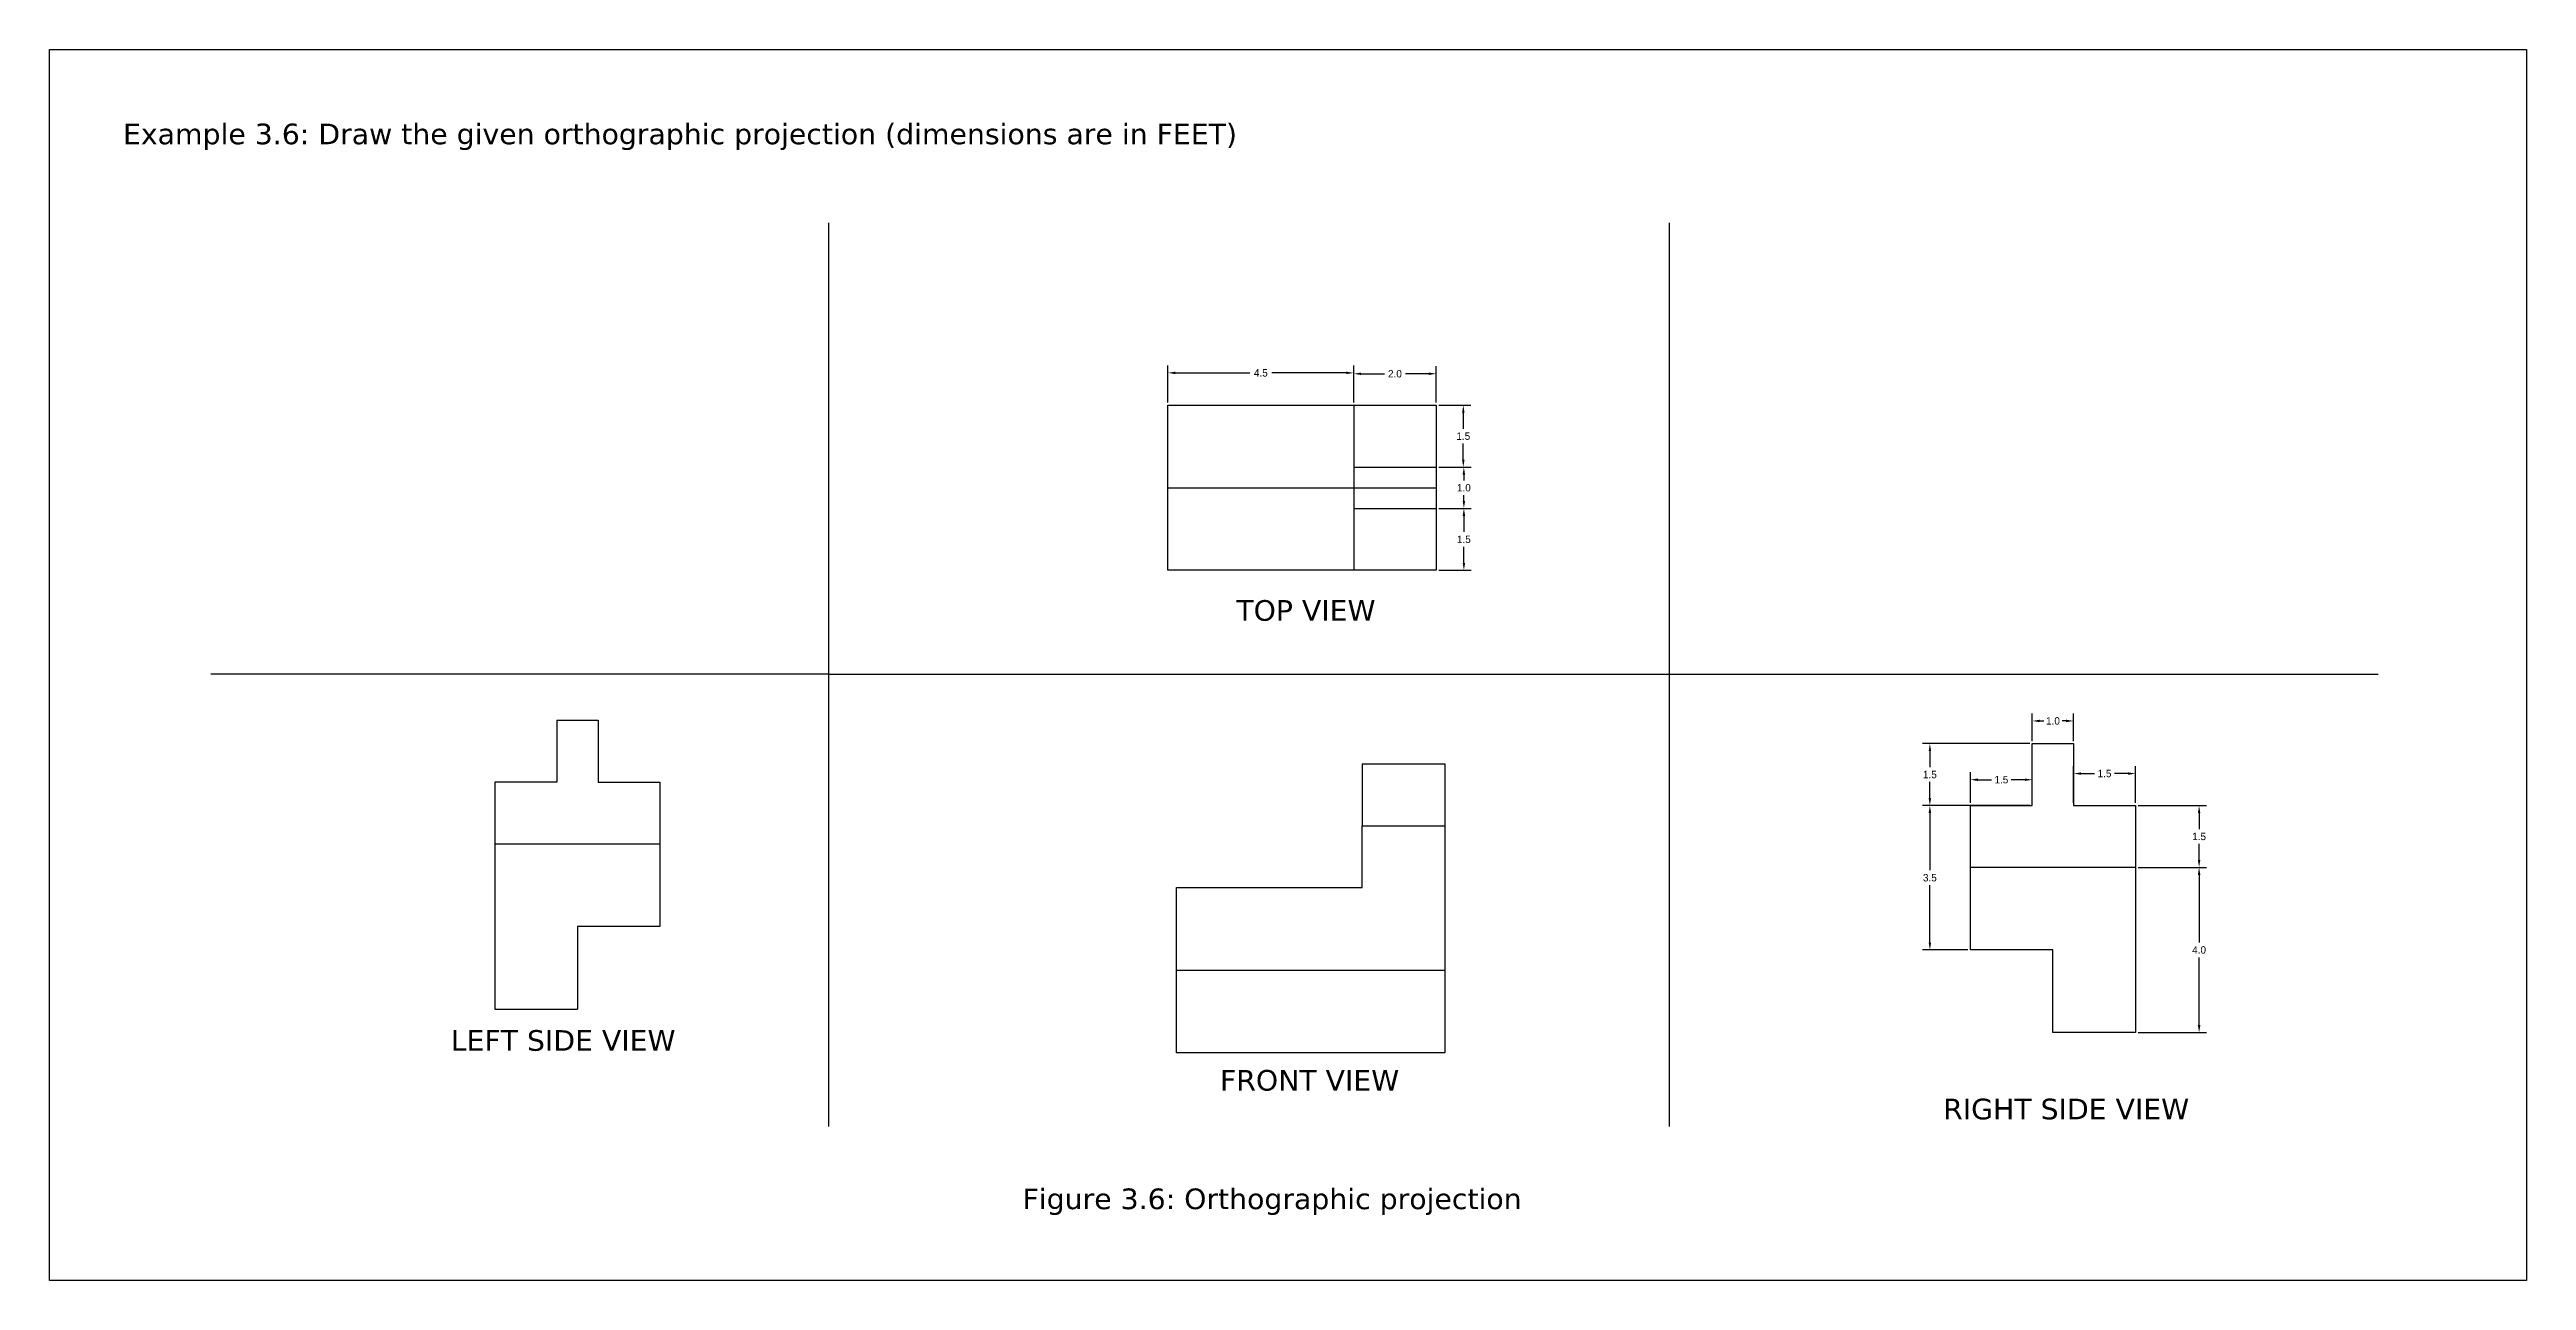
# Model space of a CAD drawing. Header units: millimetres. Extents: x 110 to 309, y -2 to 66.
# Drawn here: x 249.2 to 309.3, y -2.1 to 27.7 of the extents above; entities that cross this region are included whole.
import ezdxf

# ---------------------------------------------------------------- set-up
doc = ezdxf.new("R2010")
doc.units = ezdxf.units.MM
doc.header["$MEASUREMENT"] = 0
doc.dimstyles.get("Standard").update_dxf_attribs({"dimtxt": 0.18, "dimasz": 0.18, "dimexe": 0.18, "dimexo": 0.0625, "dimgap": 0.09, "dimtad": 0, "dimtih": 1, "dimtoh": 1, "dimdec": 1, "dimzin": 0, "dimdsep": 46, "dimtxsty": 'Standard', "dimcen": 0.09, "dimadec": 0, "dimazin": 0, "dimtfac": 1, "dimtdec": 1, "dimtofl": 0, "dimtmove": 0, "dimatfit": 3, "dimfxl": 1, "dimtolj": 1, "dimtzin": 0, "dimarcsym": 0})

# ---------------------------------------------------------------- blocks, each defined once
blk = doc.blocks.new('*D21')
at = {"color": 0, "lineweight": -2}
for p, q in [((276.352, 19.155), (276.352, 20.055)), ((276.532, 19.875), (278.332, 19.875)), ((280.672, 19.875), (278.872, 19.875)), ((280.852, 19.155), (280.852, 20.055))]:
    blk.add_line(p, q, dxfattribs=at)
at = {"color": 0, "lineweight": 25}
for points in [[(276.532, 19.905), (276.532, 19.845), (276.352, 19.875)], [(280.672, 19.905), (280.672, 19.845), (280.852, 19.875)]]:
    blk.add_solid(points, dxfattribs=at)
at = {"layer": 'Defpoints', "color": 0, "lineweight": 25}
for p in [(280.852, 19.875), (276.352, 19.092), (280.852, 19.092)]:
    blk.add_point(p, dxfattribs=at)
at = {"color": 0, "lineweight": 25, "insert": (278.602, 19.875), "char_height": 0.18, "attachment_point": 5}
blk.add_mtext('\\A1;4.5', dxfattribs=at)
blk = doc.blocks.new('*D22')
at = {"color": 0, "lineweight": -2}
for p, q in [((280.852, 19.155), (280.852, 20.034)), ((281.032, 19.854), (281.597, 19.854)), ((282.672, 19.854), (282.107, 19.854)), ((282.852, 19.155), (282.852, 20.034))]:
    blk.add_line(p, q, dxfattribs=at)
at = {"color": 0, "lineweight": 25}
for points in [[(281.032, 19.884), (281.032, 19.824), (280.852, 19.854)], [(282.672, 19.884), (282.672, 19.824), (282.852, 19.854)]]:
    blk.add_solid(points, dxfattribs=at)
at = {"layer": 'Defpoints', "color": 0, "lineweight": 25}
for p in [(282.852, 19.854), (280.852, 19.092), (282.852, 19.092)]:
    blk.add_point(p, dxfattribs=at)
at = {"color": 0, "lineweight": 25, "insert": (281.852, 19.854), "char_height": 0.18, "attachment_point": 5}
blk.add_mtext('\\A1;2.0', dxfattribs=at)
blk = doc.blocks.new('*D23')
at = {"color": 0, "lineweight": -2}
for p, q in [((282.914, 19.092), (283.689, 19.092)), ((283.509, 18.912), (283.509, 18.522)), ((283.509, 17.772), (283.509, 18.162)), ((282.914, 17.592), (283.689, 17.592))]:
    blk.add_line(p, q, dxfattribs=at)
at = {"color": 0, "lineweight": 25}
for points in [[(283.479, 18.912), (283.539, 18.912), (283.509, 19.092)], [(283.479, 17.772), (283.539, 17.772), (283.509, 17.592)]]:
    blk.add_solid(points, dxfattribs=at)
at = {"layer": 'Defpoints', "color": 0, "lineweight": 25}
for p in [(282.852, 19.092), (282.852, 17.592), (283.509, 17.592)]:
    blk.add_point(p, dxfattribs=at)
at = {"color": 0, "lineweight": 25, "insert": (283.509, 18.342), "char_height": 0.18, "attachment_point": 5}
blk.add_mtext('\\A1;1.5', dxfattribs=at)
blk = doc.blocks.new('*D24')
at = {"color": 0, "lineweight": -2}
for p, q in [((282.914, 17.592), (283.703, 17.592)), ((283.523, 17.412), (283.523, 17.272)), ((283.523, 16.772), (283.523, 16.912)), ((282.914, 16.592), (283.703, 16.592))]:
    blk.add_line(p, q, dxfattribs=at)
at = {"color": 0, "lineweight": 25}
for points in [[(283.493, 17.412), (283.553, 17.412), (283.523, 17.592)], [(283.493, 16.772), (283.553, 16.772), (283.523, 16.592)]]:
    blk.add_solid(points, dxfattribs=at)
at = {"layer": 'Defpoints', "color": 0, "lineweight": 25}
for p in [(282.852, 17.592), (282.852, 16.592), (283.523, 16.592)]:
    blk.add_point(p, dxfattribs=at)
at = {"color": 0, "lineweight": 25, "insert": (283.523, 17.092), "char_height": 0.18, "attachment_point": 5}
blk.add_mtext('\\A1;1.0', dxfattribs=at)
blk = doc.blocks.new('*D25')
at = {"color": 0, "lineweight": -2}
for p, q in [((282.914, 16.592), (283.703, 16.592)), ((283.523, 16.412), (283.523, 16.022)), ((283.523, 15.272), (283.523, 15.662)), ((282.914, 15.092), (283.703, 15.092))]:
    blk.add_line(p, q, dxfattribs=at)
at = {"color": 0, "lineweight": 25}
for points in [[(283.493, 16.412), (283.553, 16.412), (283.523, 16.592)], [(283.493, 15.272), (283.553, 15.272), (283.523, 15.092)]]:
    blk.add_solid(points, dxfattribs=at)
at = {"layer": 'Defpoints', "color": 0, "lineweight": 25}
for p in [(282.852, 16.592), (282.852, 15.092), (283.523, 15.092)]:
    blk.add_point(p, dxfattribs=at)
at = {"color": 0, "lineweight": 25, "insert": (283.523, 15.842), "char_height": 0.18, "attachment_point": 5}
blk.add_mtext('\\A1;1.5', dxfattribs=at)
blk = doc.blocks.new('*D26')
at = {"color": 0, "lineweight": -2}
for p, q in [((295.738, 9.394), (294.637, 9.394)), ((294.817, 9.214), (294.817, 7.824)), ((294.817, 6.074), (294.817, 7.464)), ((295.738, 5.894), (294.637, 5.894))]:
    blk.add_line(p, q, dxfattribs=at)
at = {"color": 0, "lineweight": 25}
for points in [[(294.787, 9.214), (294.847, 9.214), (294.817, 9.394)], [(294.787, 6.074), (294.847, 6.074), (294.817, 5.894)]]:
    blk.add_solid(points, dxfattribs=at)
at = {"layer": 'Defpoints', "color": 0, "lineweight": 25}
for p in [(295.8, 9.394), (294.817, 5.894), (295.8, 5.894)]:
    blk.add_point(p, dxfattribs=at)
at = {"color": 0, "lineweight": 25, "insert": (294.817, 7.644), "char_height": 0.18, "attachment_point": 5}
blk.add_mtext('\\A1;3.5', dxfattribs=at)
blk = doc.blocks.new('*D27')
at = {"color": 0, "lineweight": -2}
for p, q in [((299.863, 7.894), (301.522, 7.894)), ((301.342, 7.714), (301.342, 6.074)), ((301.342, 4.074), (301.342, 5.714)), ((299.863, 3.894), (301.522, 3.894))]:
    blk.add_line(p, q, dxfattribs=at)
at = {"color": 0, "lineweight": 25}
for points in [[(301.312, 7.714), (301.372, 7.714), (301.342, 7.894)], [(301.312, 4.074), (301.372, 4.074), (301.342, 3.894)]]:
    blk.add_solid(points, dxfattribs=at)
at = {"layer": 'Defpoints', "color": 0, "lineweight": 25}
for p in [(299.8, 7.894), (299.8, 3.894), (301.342, 3.894)]:
    blk.add_point(p, dxfattribs=at)
at = {"color": 0, "lineweight": 25, "insert": (301.342, 5.894), "char_height": 0.18, "attachment_point": 5}
blk.add_mtext('\\A1;4.0', dxfattribs=at)
blk = doc.blocks.new('*D28')
at = {"color": 0, "lineweight": -2}
for p, q in [((299.863, 9.394), (301.522, 9.394)), ((301.342, 9.214), (301.342, 8.824)), ((301.342, 8.074), (301.342, 8.464)), ((299.863, 7.894), (301.522, 7.894))]:
    blk.add_line(p, q, dxfattribs=at)
at = {"color": 0, "lineweight": 25}
for points in [[(301.312, 9.214), (301.372, 9.214), (301.342, 9.394)], [(301.312, 8.074), (301.372, 8.074), (301.342, 7.894)]]:
    blk.add_solid(points, dxfattribs=at)
at = {"layer": 'Defpoints', "color": 0, "lineweight": 25}
for p in [(299.8, 9.394), (299.8, 7.894), (301.342, 7.894)]:
    blk.add_point(p, dxfattribs=at)
at = {"color": 0, "lineweight": 25, "insert": (301.342, 8.644), "char_height": 0.18, "attachment_point": 5}
blk.add_mtext('\\A1;1.5', dxfattribs=at)
blk = doc.blocks.new('*D29')
at = {"color": 0, "lineweight": -2}
for p, q in [((298.3, 9.456), (298.3, 10.348)), ((299.8, 9.456), (299.8, 10.348)), ((298.48, 10.168), (298.81, 10.168)), ((299.62, 10.168), (299.29, 10.168))]:
    blk.add_line(p, q, dxfattribs=at)
at = {"color": 0, "lineweight": 25}
for points in [[(298.48, 10.198), (298.48, 10.138), (298.3, 10.168)], [(299.62, 10.198), (299.62, 10.138), (299.8, 10.168)]]:
    blk.add_solid(points, dxfattribs=at)
at = {"layer": 'Defpoints', "color": 0, "lineweight": 25}
for p in [(298.3, 10.168), (298.3, 9.394), (299.8, 9.394)]:
    blk.add_point(p, dxfattribs=at)
at = {"color": 0, "lineweight": 25, "insert": (299.05, 10.168), "char_height": 0.18, "attachment_point": 5}
blk.add_mtext('\\A1;1.5', dxfattribs=at)
blk = doc.blocks.new('*D30')
at = {"color": 0, "lineweight": -2}
for p, q in [((297.238, 10.894), (294.637, 10.894)), ((294.817, 10.714), (294.817, 10.324)), ((294.817, 9.574), (294.817, 9.964)), ((297.238, 9.394), (294.637, 9.394))]:
    blk.add_line(p, q, dxfattribs=at)
at = {"color": 0, "lineweight": 25}
for points in [[(294.787, 10.714), (294.847, 10.714), (294.817, 10.894)], [(294.787, 9.574), (294.847, 9.574), (294.817, 9.394)]]:
    blk.add_solid(points, dxfattribs=at)
at = {"layer": 'Defpoints', "color": 0, "lineweight": 25}
for p in [(294.817, 10.894), (297.3, 10.894), (297.3, 9.394)]:
    blk.add_point(p, dxfattribs=at)
at = {"color": 0, "lineweight": 25, "insert": (294.817, 10.144), "char_height": 0.18, "attachment_point": 5}
blk.add_mtext('\\A1;1.5', dxfattribs=at)
blk = doc.blocks.new('*D31')
at = {"color": 0, "lineweight": -2}
for p, q in [((295.8, 9.456), (295.8, 10.199)), ((295.98, 10.019), (296.31, 10.019)), ((297.12, 10.019), (296.79, 10.019)), ((297.3, 9.456), (297.3, 10.199))]:
    blk.add_line(p, q, dxfattribs=at)
at = {"color": 0, "lineweight": 25}
for points in [[(295.98, 10.049), (295.98, 9.989), (295.8, 10.019)], [(297.12, 10.049), (297.12, 9.989), (297.3, 10.019)]]:
    blk.add_solid(points, dxfattribs=at)
at = {"layer": 'Defpoints', "color": 0, "lineweight": 25}
for p in [(297.3, 10.019), (295.8, 9.394), (297.3, 9.394)]:
    blk.add_point(p, dxfattribs=at)
at = {"color": 0, "lineweight": 25, "insert": (296.55, 10.019), "char_height": 0.18, "attachment_point": 5}
blk.add_mtext('\\A1;1.5', dxfattribs=at)
blk = doc.blocks.new('*D32')
at = {"color": 0, "lineweight": -2}
for p, q in [((297.3, 10.956), (297.3, 11.623)), ((297.48, 11.443), (297.575, 11.443)), ((298.12, 11.443), (298.025, 11.443)), ((298.3, 10.956), (298.3, 11.623))]:
    blk.add_line(p, q, dxfattribs=at)
at = {"color": 0, "lineweight": 25}
for points in [[(297.48, 11.473), (297.48, 11.413), (297.3, 11.443)], [(298.12, 11.473), (298.12, 11.413), (298.3, 11.443)]]:
    blk.add_solid(points, dxfattribs=at)
at = {"layer": 'Defpoints', "color": 0, "lineweight": 25}
for p in [(298.3, 11.443), (297.3, 10.894), (298.3, 10.894)]:
    blk.add_point(p, dxfattribs=at)
at = {"color": 0, "lineweight": 25, "insert": (297.8, 11.443), "char_height": 0.18, "attachment_point": 5}
blk.add_mtext('\\A1;1.0', dxfattribs=at)

msp = doc.modelspace()

# ---------------------------------------------------------------- linework, layer by layer
at = {"lineweight": 25}
for p, q in [((268.125, 23.511), (268.125, 1.618)), ((268.125, 23.511), (268.125, 12.575)), ((288.498, 23.511), (288.498, 1.618)), ((276.352, 19.092), (280.852, 19.092)), ((276.352, 17.092), (276.352, 19.092)), ((280.852, 19.092), (282.852, 19.092)), ((280.852, 19.092), (280.852, 19.092)), ((280.852, 19.092), (280.852, 17.592)), ((282.852, 19.092), (282.852, 17.592)), ((280.852, 17.592), (280.852, 16.592)), ((280.852, 17.592), (280.852, 17.592)), ((280.852, 17.592), (282.852, 17.592)), ((282.852, 17.592), (282.852, 16.592)), ((276.352, 15.092), (276.352, 17.092)), ((276.352, 17.092), (282.852, 17.092)), ((280.852, 16.592), (280.852, 15.092)), ((280.852, 16.592), (282.852, 16.592)), ((282.852, 16.592), (282.852, 15.092)), ((280.852, 15.092), (276.352, 15.092)), ((282.852, 15.092), (280.852, 15.092)), ((268.125, 12.575), (253.155, 12.575)), ((268.125, 12.575), (305.681, 12.575)), ((261.538, 11.462), (262.538, 11.462)), ((261.538, 11.462), (261.538, 9.962)), ((262.538, 11.462), (262.538, 9.962)), ((297.3, 9.394), (297.3, 10.894)), ((297.3, 10.894), (298.3, 10.894)), ((298.3, 10.894), (298.3, 9.394)), ((281.058, 10.404), (283.058, 10.404)), ((281.058, 10.404), (281.058, 8.904)), ((283.058, 10.404), (283.058, 8.904)), ((261.538, 9.962), (260.038, 9.962)), ((260.038, 9.962), (260.038, 8.462)), ((262.538, 9.962), (264.038, 9.962)), ((264.038, 9.962), (264.038, 8.462)), ((295.8, 9.394), (297.3, 9.394)), ((295.8, 5.894), (295.8, 9.394)), ((298.3, 9.394), (299.8, 9.394)), ((299.8, 9.394), (299.8, 7.894)), ((260.038, 8.462), (260.038, 4.462)), ((260.038, 8.462), (264.038, 8.462)), ((264.038, 8.462), (264.038, 6.462)), ((281.058, 7.404), (281.058, 8.904)), ((281.058, 8.904), (283.058, 8.904)), ((283.058, 8.904), (283.058, 7.404)), ((299.8, 7.894), (295.8, 7.894)), ((299.8, 7.894), (299.8, 3.894)), ((276.558, 5.404), (276.558, 7.404)), ((276.558, 7.404), (281.058, 7.404)), ((283.058, 7.404), (283.058, 5.404)), ((264.038, 6.462), (262.038, 6.462)), ((262.038, 6.462), (262.038, 4.462)), ((276.558, 3.404), (276.558, 5.404)), ((276.558, 5.404), (283.058, 5.404)), ((283.058, 5.404), (283.058, 3.404)), ((297.8, 5.894), (295.8, 5.894)), ((297.8, 3.894), (297.8, 5.894)), ((260.038, 4.462), (262.038, 4.462)), ((299.8, 3.894), (297.8, 3.894)), ((283.058, 3.404), (276.558, 3.404))]:
    msp.add_line(p, q, dxfattribs=at)
msp.add_lwpolyline([(309.276, -2.112), (249.245, -2.112), (249.245, 27.708), (309.276, 27.708)], close=True, dxfattribs=at)

# ---------------------------------------------------------------- texts
at = {"lineweight": 25, "char_height": 0.5}
for s, insert, width, attachment_point in [('{\\fVerdana|b0|i0|c0|p34;Example 3.6: Draw the given orthographic projection (dimensions are in FEET)}', (251.026, 25.914), 27.92113, 1), ('{\\fVerdana Pro|b0|i0|c0|p34;TOP VIEW}', (278.008, 14.37), 4.16009, 1), ('{\\fVerdana Pro|b0|i0|c0|p34;LEFT SIDE VIEW}', (258.969, 3.952), 6.67189, 1), ('{\\fVerdana Pro|b0|i0|c0|p34;FRONT VIEW}', (277.611, 2.987), 8.05847, 1), ('{\\fVerdana Pro|b0|i0|c0|p34;RIGHT SIDE VIEW}', (298.119, 2.291), 5.66059, 2), ('{\\fVerdana Pro|b0|i0|c0|p34;Figure 3.6: Orthographic projection}', (272.827, -0.206), 12.2222, 4)]:
    msp.add_mtext(s, dxfattribs=dict(at, insert=insert, width=width, attachment_point=attachment_point))

# ---------------------------------------------------------------- dimensions: what is measured, and where the dimension line sits
at = {"lineweight": 25}
for p1, p2, distance, picture, middle in [((276.352, 19.092), (280.852, 19.092), 0.783, '*D21', (278.602, 19.875)), ((280.852, 19.092), (282.852, 19.092), 0.762, '*D22', (281.852, 19.854)), ((282.852, 19.092), (282.852, 17.592), 0.657, '*D23', (283.509, 18.342)), ((282.852, 17.592), (282.852, 16.592), 0.671, '*D24', (283.523, 17.092)), ((282.852, 16.592), (282.852, 15.092), 0.671, '*D25', (283.523, 15.842)), ((297.3, 10.894), (298.3, 10.894), 0.549, '*D32', (297.8, 11.443)), ((297.3, 9.394), (297.3, 10.894), 2.483, '*D30', (294.817, 10.144)), ((299.8, 9.394), (298.3, 9.394), -0.774, '*D29', (299.05, 10.168)), ((295.8, 9.394), (297.3, 9.394), 0.625, '*D31', (296.55, 10.019)), ((295.8, 9.394), (295.8, 5.894), -0.983, '*D26', (294.817, 7.644)), ((299.8, 9.394), (299.8, 7.894), 1.541, '*D28', (301.342, 8.644)), ((299.8, 7.894), (299.8, 3.894), 1.541, '*D27', (301.342, 5.894))]:
    dim = msp.add_aligned_dim(p1=p1, p2=p2, distance=distance, dimstyle='Standard', dxfattribs=at)
    dim.commit()
    dim.dimension.update_dxf_attribs({"geometry": picture, "text_midpoint": middle})

doc.saveas('drawing.dxf')
